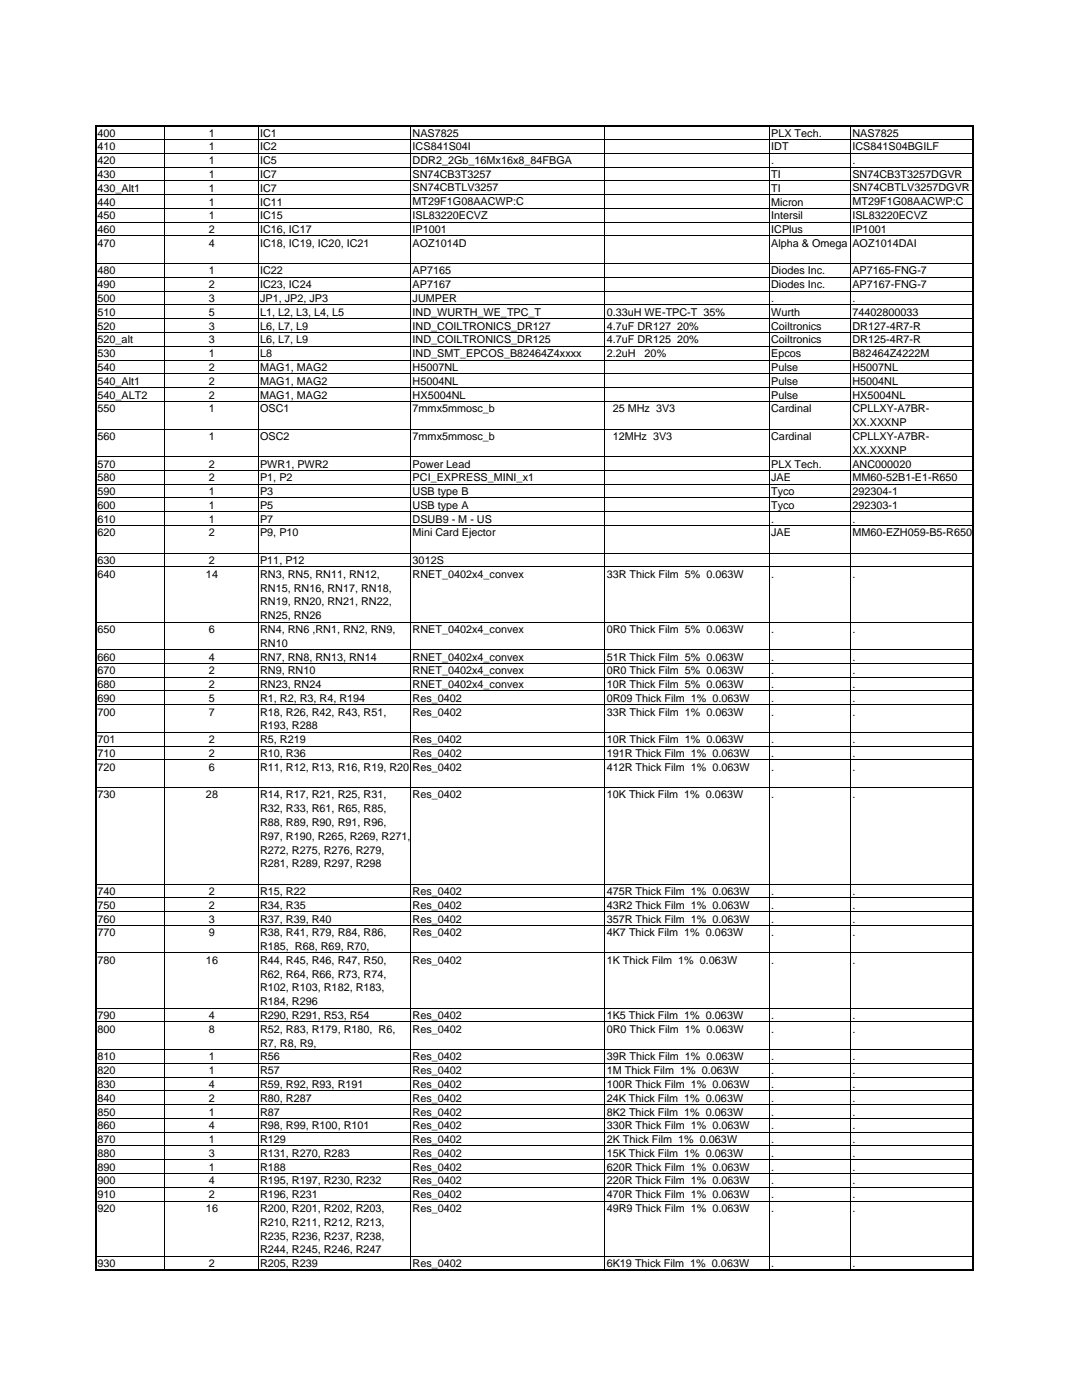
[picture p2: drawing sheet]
<svg xmlns="http://www.w3.org/2000/svg" width="216mm" height="279mm" viewBox="0 0 216 279" stroke-linecap="round" stroke-linejoin="round" font-family="sans-serif">
<defs><g id="words">
<g font-size="2.2">
<text x="19.5" y="27.3">400</text>
<text x="41.7" y="27.3">1</text>
<text x="51.9" y="27.3">IC1</text>
<text x="82.3" y="27.3">NAS7825</text>
<text x="153.9" y="27.3">PLX Tech.</text>
<text x="170.1" y="27.3">NAS7825</text>
<text x="19.5" y="30">410</text>
<text x="19.5" y="32.8">420</text>
<text x="19.5" y="35.5">430</text>
<text x="41.7" y="30">1</text>
<text x="41.7" y="32.8">1</text>
<text x="41.7" y="35.5">1</text>
<text x="51.9" y="30">IC2</text>
<text x="51.9" y="32.8">IC5</text>
<text x="51.9" y="35.5">IC7</text>
<text x="82.3" y="30">ICS841S04I</text>
<text x="82.3" y="32.8">DDR2_2Gb_16Mx16x8_84FBGA</text>
<text x="82.3" y="35.5">SN74CB3T3257</text>
<text x="153.9" y="32.8">.</text>
<text x="153.9" y="35.5">TI</text>
<text x="153.9" y="30">IDT</text>
<text x="170.1" y="32.8">.</text>
<text x="170.1" y="35.5">SN74CB3T3257DGVR</text>
<text x="170.1" y="30">ICS841S04BGILF</text>
<text x="19.5" y="38.3">430_Alt1</text>
<text x="19.5" y="41">440</text>
<text x="41.7" y="38.3">1</text>
<text x="41.7" y="41">1</text>
<text x="51.9" y="38.3">IC7</text>
<text x="51.9" y="41">IC11</text>
<text x="82.3" y="38.2">SN74CBTLV3257</text>
<text x="82.3" y="40.9">MT29F1G08AACWP:C</text>
<text x="153.9" y="41">Micron</text>
<text x="153.9" y="38.3">TI</text>
<text x="170.1" y="40.9">MT29F1G08AACWP:C</text>
<text x="170.1" y="38.2">SN74CBTLV3257DGVR</text>
<text x="19.5" y="43.8">450</text>
<text x="19.5" y="46.5">460</text>
<text x="41.7" y="43.8">1</text>
<text x="41.7" y="46.5">2</text>
<text x="51.9" y="43.8">IC15</text>
<text x="51.9" y="46.5">IC16, IC17</text>
<text x="82.3" y="43.8">ISL83220ECVZ</text>
<text x="82.3" y="46.5">IP1001</text>
<text x="153.9" y="43.8">Intersil</text>
<text x="153.9" y="46.5">ICPlus</text>
<text x="170.1" y="43.8">ISL83220ECVZ</text>
<text x="170.1" y="46.5">IP1001</text>
<text x="19.5" y="49.3">470</text>
<text x="41.7" y="49.3">4</text>
<text x="51.9" y="49.3">IC18, IC19, IC20, IC21</text>
<text x="82.3" y="49.3">AOZ1014D</text>
<text x="153.9" y="49.3">Alpha &amp; Omega AOZ1014DAI</text>
<text x="19.5" y="54.8">480</text>
<text x="19.5" y="57.5">490</text>
<text x="41.7" y="54.8">1</text>
<text x="41.7" y="57.5">2</text>
<text x="51.9" y="54.8">IC22</text>
<text x="51.9" y="57.5">IC23, IC24</text>
<text x="82.3" y="54.8">AP7165</text>
<text x="82.3" y="57.5">AP7167</text>
<text x="153.9" y="54.8">Diodes Inc.</text>
<text x="153.9" y="57.5">Diodes Inc.</text>
<text x="170.1" y="54.8">AP7165-FNG-7</text>
<text x="170.1" y="57.5">AP7167-FNG-7</text>
<text x="19.5" y="60.3">500</text>
<text x="19.5" y="63">510</text>
<text x="19.5" y="65.8">520</text>
<text x="41.7" y="60.3">3</text>
<text x="41.7" y="63">5</text>
<text x="41.7" y="65.8">3</text>
<text x="51.9" y="60.3">JP1, JP2, JP3</text>
<text x="51.9" y="63">L1, L2, L3, L4, L5</text>
<text x="51.9" y="65.8">L6, L7, L9</text>
<text x="82.3" y="65.8">IND_COILTRONICS_DR127</text>
<text x="82.3" y="63">IND_WURTH_WE_TPC_T</text>
<text x="82.3" y="60.3">JUMPER</text>
<text x="121.1" y="65.8">4.7uF DR127 20%</text>
<text x="121.1" y="63">0.33uH WE-TPC-T 35%</text>
<text x="153.9" y="65.8">Coiltronics</text>
<text x="153.9" y="63">Wurth</text>
<text x="153.9" y="60.3">.</text>
<text x="170.1" y="65.8">DR127-4R7-R</text>
<text x="170.1" y="63">74402800033</text>
<text x="170.1" y="60.3">.</text>
<text x="19.5" y="68.5">520_alt</text>
<text x="19.5" y="71.3">530</text>
<text x="41.7" y="68.5">3</text>
<text x="41.7" y="71.3">1</text>
<text x="51.9" y="68.5">L6, L7, L9</text>
<text x="51.9" y="71.3">L8</text>
<text x="82.3" y="68.5">IND_COILTRONICS_DR125</text>
<text x="82.3" y="71.3">IND_SMT_EPCOS_B82464Z4xxxx</text>
<text x="121.1" y="68.5">4.7uF DR125 20%</text>
<text x="121.1" y="71.3">2.2uH</text>
<text x="128.6" y="71.3">20%</text>
<text x="153.9" y="68.5">Coiltronics</text>
<text x="153.9" y="71.3">Epcos</text>
<text x="170.1" y="68.5">DR125-4R7-R</text>
<text x="170.1" y="71.3">B82464Z4222M</text>
<text x="19.5" y="74">540</text>
<text x="19.5" y="76.8">540_Alt1</text>
<text x="41.7" y="76.8">2</text>
<text x="41.7" y="74">2</text>
<text x="51.9" y="76.8">MAG1, MAG2</text>
<text x="51.9" y="74">MAG1, MAG2</text>
<text x="82.3" y="76.8">H5004NL</text>
<text x="82.3" y="74">H5007NL</text>
<text x="153.9" y="76.8">Pulse</text>
<text x="153.9" y="74">Pulse</text>
<text x="170.1" y="76.8">H5004NL</text>
<text x="170.1" y="74">H5007NL</text>
<text x="19.5" y="79.5">540_ALT2</text>
<text x="19.5" y="82.3">550</text>
<text x="41.7" y="79.5">2</text>
<text x="41.7" y="82.3">1</text>
<text x="51.9" y="79.5">MAG1, MAG2</text>
<text x="51.9" y="82.3">OSC1</text>
<text x="82.3" y="82.3">7mmx5mmosc_b</text>
<text x="82.3" y="79.5">HX5004NL</text>
<text x="122.3" y="82.3">25 MHz 3V3</text>
<text x="153.9" y="82.3">Cardinal</text>
<text x="153.9" y="79.5">Pulse</text>
<text x="170.1" y="82.3">CPLLXY-A7BR-</text>
<text x="170.1" y="79.5">HX5004NL</text>
<text x="19.5" y="87.8">560</text>
<text x="41.7" y="87.8">1</text>
<text x="51.9" y="87.8">OSC2</text>
<text x="82.3" y="87.8">7mmx5mmosc_b</text>
<text x="122.3" y="87.8">12MHz 3V3</text>
<text x="153.9" y="87.8">Cardinal</text>
<text x="170.1" y="87.8">CPLLXY-A7BR-</text>
<text x="170.1" y="85">XX.XXXNP</text>
<text x="19.5" y="93.3">570</text>
<text x="41.7" y="93.3">2</text>
<text x="51.9" y="93.3">PWR1, PWR2</text>
<text x="82.3" y="93.3">Power Lead</text>
<text x="153.9" y="93.3">PLX Tech.</text>
<text x="170.1" y="93.3">ANC000020</text>
<text x="170.1" y="90.6">XX.XXXNP</text>
<text x="19.5" y="96.1">580</text>
<text x="19.5" y="98.8">590</text>
<text x="19.5" y="101.6">600</text>
<text x="41.7" y="96.1">2</text>
<text x="41.7" y="98.8">1</text>
<text x="41.7" y="101.6">1</text>
<text x="51.9" y="96.1">P1, P2</text>
<text x="51.9" y="98.8">P3</text>
<text x="51.9" y="101.6">P5</text>
<text x="82.3" y="98.8">USB type B</text>
<text x="82.3" y="101.6">USB type A</text>
<text x="82.3" y="96.1">PCI_EXPRESS_MINI_x1</text>
<text x="153.9" y="96.1">JAE</text>
<text x="153.9" y="98.8">Tyco</text>
<text x="153.9" y="101.6">Tyco</text>
<text x="170.1" y="96.1">MM60-52B1-E1-R650</text>
<text x="170.1" y="98.8">292304-1</text>
<text x="170.1" y="101.6">292303-1</text>
<text x="19.5" y="104.3">610</text>
<text x="19.5" y="107.1">620</text>
<text x="41.7" y="104.3">1</text>
<text x="41.7" y="107.1">2</text>
<text x="51.9" y="104.3">P7</text>
<text x="51.9" y="107.1">P9, P10</text>
<text x="82.3" y="104.3">DSUB9 - M - US</text>
<text x="82.3" y="107.1">Mini Card Ejector</text>
<text x="153.9" y="107.1">JAE</text>
<text x="153.9" y="104.3">.</text>
<text x="170.1" y="107.1">MM60-EZH059-B5-R650</text>
<text x="170.1" y="104.3">.</text>
<text x="19.5" y="112.6">630</text>
<text x="41.7" y="112.6">2</text>
<text x="51.9" y="112.6">P11, P12</text>
<text x="82.3" y="112.6">3012S</text>
<text x="19.5" y="115.3">640</text>
<text x="41.1" y="115.3">14</text>
<text x="51.9" y="115.3">RN3, RN5, RN11, RN12,</text>
<text x="51.9" y="118.1">RN15, RN16, RN17, RN18,</text>
<text x="82.3" y="115.3">RNET_0402x4_convex</text>
<text x="121.1" y="115.3">33R Thick Film 5% 0.063W</text>
<text x="153.9" y="115.3">.</text>
<text x="170.1" y="115.3">.</text>
<text x="51.9" y="120.8">RN19, RN20, RN21, RN22,</text>
<text x="51.9" y="123.6">RN25, RN26</text>
<text x="19.5" y="126.3">650</text>
<text x="19.5" y="131.8">660</text>
<text x="41.7" y="126.3">6</text>
<text x="41.7" y="131.8">4</text>
<text x="51.9" y="126.3">RN4, RN6 ,RN1, RN2, RN9,</text>
<text x="51.9" y="131.8">RN7, RN8, RN13, RN14</text>
<text x="51.9" y="129.1">RN10</text>
<text x="82.3" y="131.8">RNET_0402x4_convex</text>
<text x="82.3" y="126.3">RNET_0402x4_convex</text>
<text x="121.1" y="131.8">51R Thick Film 5% 0.063W</text>
<text x="121.1" y="126.3">0R0 Thick Film 5% 0.063W</text>
<text x="153.9" y="131.8">.</text>
<text x="153.9" y="126.3">.</text>
<text x="170.1" y="131.8">.</text>
<text x="170.1" y="126.3">.</text>
<text x="19.5" y="134.6">670</text>
<text x="19.5" y="137.3">680</text>
<text x="41.7" y="134.6">2</text>
<text x="41.7" y="137.3">2</text>
<text x="51.9" y="134.6">RN9, RN10</text>
<text x="51.9" y="137.3">RN23, RN24</text>
<text x="82.3" y="137.3">RNET_0402x4_convex</text>
<text x="82.3" y="134.6">RNET_0402x4_convex</text>
<text x="121.1" y="137.3">10R Thick Film 5% 0.063W</text>
<text x="121.1" y="134.6">0R0 Thick Film 5% 0.063W</text>
<text x="153.9" y="137.3">.</text>
<text x="153.9" y="134.6">.</text>
<text x="170.1" y="137.3">.</text>
<text x="170.1" y="134.6">.</text>
<text x="19.5" y="140.1">690</text>
<text x="19.5" y="142.8">700</text>
<text x="41.7" y="140.1">5</text>
<text x="41.7" y="142.8">7</text>
<text x="51.9" y="140.1">R1, R2, R3, R4, R194</text>
<text x="51.9" y="142.8">R18, R26, R42, R43, R51,</text>
<text x="82.3" y="140.1">Res_0402</text>
<text x="82.3" y="142.8">Res_0402</text>
<text x="121.1" y="140.1">0R09 Thick Film 1% 0.063W</text>
<text x="121.1" y="142.8">33R Thick Film 1% 0.063W</text>
<text x="153.9" y="140.1">.</text>
<text x="153.9" y="142.8">.</text>
<text x="170.1" y="140.1">.</text>
<text x="170.1" y="142.8">.</text>
<text x="19.5" y="148.3">701</text>
<text x="41.7" y="148.3">2</text>
<text x="51.9" y="148.3">R5, R219</text>
<text x="51.9" y="145.6">R193, R288</text>
<text x="82.3" y="148.3">Res_0402</text>
<text x="121.1" y="148.3">10R Thick Film 1% 0.063W</text>
<text x="153.9" y="148.3">.</text>
<text x="170.1" y="148.3">.</text>
<text x="19.5" y="151.1">710</text>
<text x="19.5" y="153.8">720</text>
<text x="41.7" y="151.1">2</text>
<text x="41.7" y="153.8">6</text>
<text x="51.9" y="151.1">R10, R36</text>
<text x="51.9" y="153.8">R11, R12, R13, R16, R19, R20 Res_0402</text>
<text x="82.3" y="151.1">Res_0402</text>
<text x="121.1" y="153.8">412R Thick Film 1% 0.063W</text>
<text x="121.1" y="151.1">191R Thick Film 1% 0.063W</text>
<text x="153.9" y="153.8">.</text>
<text x="153.9" y="151.1">.</text>
<text x="170.1" y="153.8">.</text>
<text x="170.1" y="151.1">.</text>
<text x="19.5" y="159.3">730</text>
<text x="41.1" y="159.3">28</text>
<text x="51.9" y="159.3">R14, R17, R21, R25, R31,</text>
<text x="82.3" y="159.3">Res_0402</text>
<text x="121.1" y="159.3">10K Thick Film 1% 0.063W</text>
<text x="153.9" y="159.3">.</text>
<text x="170.1" y="159.3">.</text>
<text x="51.9" y="162.1">R32, R33, R61, R65, R85,</text>
<text x="51.9" y="164.8">R88, R89, R90, R91, R96,</text>
<text x="51.9" y="167.6">R97, R190, R265, R269, R271,</text>
<text x="51.9" y="170.3">R272, R275, R276, R279,</text>
<text x="51.9" y="173.1">R281, R289, R297, R298</text>
<text x="19.5" y="178.6">740</text>
<text x="41.7" y="178.6">2</text>
<text x="51.9" y="178.6">R15, R22</text>
<text x="82.3" y="178.6">Res_0402</text>
<text x="121.1" y="178.6">475R Thick Film 1% 0.063W</text>
<text x="153.9" y="178.6">.</text>
<text x="170.1" y="178.6">.</text>
<text x="19.5" y="181.4">750</text>
<text x="19.5" y="184.1">760</text>
<text x="41.7" y="181.4">2</text>
<text x="41.7" y="184.1">3</text>
<text x="51.9" y="181.4">R34, R35</text>
<text x="51.9" y="184.1">R37, R39, R40</text>
<text x="82.3" y="184.1">Res_0402</text>
<text x="82.3" y="181.4">Res_0402</text>
<text x="121.1" y="184.1">357R Thick Film 1% 0.063W</text>
<text x="121.1" y="181.4">43R2 Thick Film 1% 0.063W</text>
<text x="153.9" y="184.1">.</text>
<text x="153.9" y="181.4">.</text>
<text x="170.1" y="184.1">.</text>
<text x="170.1" y="181.4">.</text>
<text x="19.5" y="186.9">770</text>
<text x="41.7" y="186.9">9</text>
<text x="51.9" y="186.9">R38, R41, R79, R84, R86,</text>
<text x="51.9" y="189.6">R185, R68, R69, R70,</text>
<text x="82.3" y="186.9">Res_0402</text>
<text x="121.1" y="186.9">4K7 Thick Film 1% 0.063W</text>
<text x="153.9" y="186.9">.</text>
<text x="170.1" y="186.9">.</text>
<text x="19.5" y="192.4">780</text>
<text x="41.1" y="192.4">16</text>
<text x="51.9" y="192.4">R44, R45, R46, R47, R50,</text>
<text x="51.9" y="195.1">R62, R64, R66, R73, R74,</text>
<text x="51.9" y="197.9">R102, R103, R182, R183,</text>
<text x="82.3" y="192.4">Res_0402</text>
<text x="121.1" y="192.4">1K Thick Film 1% 0.063W</text>
<text x="153.9" y="192.4">.</text>
<text x="170.1" y="192.4">.</text>
<text x="19.5" y="203.4">790</text>
<text x="41.7" y="203.4">4</text>
<text x="51.9" y="203.4">R290, R291, R53, R54</text>
<text x="51.9" y="200.6">R184, R296</text>
<text x="82.3" y="203.4">Res_0402</text>
<text x="121.1" y="203.4">1K5 Thick Film 1% 0.063W</text>
<text x="153.9" y="203.4">.</text>
<text x="170.1" y="203.4">.</text>
<text x="19.5" y="206.1">800</text>
<text x="41.7" y="206.1">8</text>
<text x="51.9" y="206.1">R52, R83, R179, R180, R6,</text>
<text x="51.9" y="208.9">R7, R8, R9,</text>
<text x="82.3" y="206.1">Res_0402</text>
<text x="121.1" y="206.1">0R0 Thick Film 1% 0.063W</text>
<text x="153.9" y="206.1">.</text>
<text x="170.1" y="206.1">.</text>
<text x="19.5" y="211.6">810</text>
<text x="19.5" y="214.4">820</text>
<text x="41.7" y="211.6">1</text>
<text x="41.7" y="214.4">1</text>
<text x="51.9" y="211.6">R56</text>
<text x="51.9" y="214.4">R57</text>
<text x="82.3" y="211.6">Res_0402</text>
<text x="82.3" y="214.4">Res_0402</text>
<text x="121.1" y="211.6">39R Thick Film 1% 0.063W</text>
<text x="121.1" y="214.4">1M Thick Film 1% 0.063W</text>
<text x="153.9" y="211.6">.</text>
<text x="153.9" y="214.4">.</text>
<text x="170.1" y="211.6">.</text>
<text x="170.1" y="214.4">.</text>
<text x="19.5" y="217.1">830</text>
<text x="19.5" y="219.9">840</text>
<text x="41.7" y="217.1">4</text>
<text x="41.7" y="219.9">2</text>
<text x="51.9" y="217.1">R59, R92, R93, R191</text>
<text x="51.9" y="219.9">R80, R287</text>
<text x="82.3" y="217.1">Res_0402</text>
<text x="82.3" y="219.9">Res_0402</text>
<text x="121.1" y="217.1">100R Thick Film 1% 0.063W</text>
<text x="121.1" y="219.9">24K Thick Film 1% 0.063W</text>
<text x="153.9" y="217.1">.</text>
<text x="153.9" y="219.9">.</text>
<text x="170.1" y="217.1">.</text>
<text x="170.1" y="219.9">.</text>
<text x="19.5" y="222.6">850</text>
<text x="19.5" y="225.4">860</text>
<text x="41.7" y="222.6">1</text>
<text x="41.7" y="225.4">4</text>
<text x="51.9" y="222.6">R87</text>
<text x="51.9" y="225.4">R98, R99, R100, R101</text>
<text x="82.3" y="225.4">Res_0402</text>
<text x="82.3" y="222.6">Res_0402</text>
<text x="121.1" y="225.4">330R Thick Film 1% 0.063W</text>
<text x="121.1" y="222.6">8K2 Thick Film 1% 0.063W</text>
<text x="153.9" y="225.4">.</text>
<text x="153.9" y="222.6">.</text>
<text x="170.1" y="225.4">.</text>
<text x="170.1" y="222.6">.</text>
<text x="19.5" y="228.1">870</text>
<text x="19.5" y="230.9">880</text>
<text x="19.5" y="233.6">890</text>
<text x="41.7" y="228.1">1</text>
<text x="41.7" y="230.9">3</text>
<text x="41.7" y="233.6">1</text>
<text x="51.9" y="228.1">R129</text>
<text x="51.9" y="230.9">R131, R270, R283</text>
<text x="51.9" y="233.6">R188</text>
<text x="82.3" y="230.9">Res_0402</text>
<text x="82.3" y="228.1">Res_0402</text>
<text x="82.3" y="233.6">Res_0402</text>
<text x="121.1" y="230.9">15K Thick Film 1% 0.063W</text>
<text x="121.1" y="228.1">2K Thick Film 1% 0.063W</text>
<text x="121.1" y="233.6">620R Thick Film 1% 0.063W</text>
<text x="153.9" y="230.9">.</text>
<text x="153.9" y="233.6">.</text>
<text x="153.9" y="228.1">.</text>
<text x="170.1" y="230.9">.</text>
<text x="170.1" y="233.6">.</text>
<text x="170.1" y="228.1">.</text>
<text x="19.5" y="236.4">900</text>
<text x="19.5" y="239.1">910</text>
<text x="41.7" y="236.4">4</text>
<text x="41.7" y="239.1">2</text>
<text x="51.9" y="236.4">R195, R197, R230, R232</text>
<text x="51.9" y="239.1">R196, R231</text>
<text x="82.3" y="236.4">Res_0402</text>
<text x="82.3" y="239.1">Res_0402</text>
<text x="121.1" y="236.4">220R Thick Film 1% 0.063W</text>
<text x="121.1" y="239.1">470R Thick Film 1% 0.063W</text>
<text x="153.9" y="236.4">.</text>
<text x="153.9" y="239.1">.</text>
<text x="170.1" y="236.4">.</text>
<text x="170.1" y="239.1">.</text>
<text x="19.5" y="241.9">920</text>
<text x="41.1" y="241.9">16</text>
<text x="51.9" y="241.9">R200, R201, R202, R203,</text>
<text x="51.9" y="244.6">R210, R211, R212, R213,</text>
<text x="82.3" y="241.9">Res_0402</text>
<text x="121.1" y="241.9">49R9 Thick Film 1% 0.063W</text>
<text x="153.9" y="241.9">.</text>
<text x="170.1" y="241.9">.</text>
<text x="51.9" y="247.4">R235, R236, R237, R238,</text>
<text x="51.9" y="250.1">R244, R245, R246, R247</text>
<text x="19.5" y="252.9">930</text>
<text x="41.7" y="252.9">2</text>
<text x="51.9" y="252.9">R205, R239</text>
<text x="82.3" y="252.9">Res_0402</text>
<text x="121.1" y="252.9">6K19 Thick Film 1% 0.063W</text>
<text x="153.9" y="252.9">.</text>
<text x="170.1" y="252.9">.</text>
</g>
</g></defs>
<g fill="none" stroke="#000" stroke-width=".2">
<path d="M19.2 27.8h175M19.2 30.6h175M19.2 33.3h175M19.2 36.1h175M19.2 38.8h175M32.9 25.2v228.2M51.5 25.2v228.2M81.9 25.2v228.2M120.7 25.2v228.2M153.5 25.2v228.2M169.7 25.2v228.2M194.2 25.2v228.3h-175"/>
<path d="M19.2 41.6h175M19.2 44.3h175M19.2 47.1h175M19.2 52.6h175M19.2 55.4h175M19.2 58.1h175M19.2 60.9h175M19.2 63.6h175M19.2 66.4h175M19.2 69.1h175M19.2 71.9h175M19.2 74.6h175"/>
<path d="M19.2 77.4h175M19.2 80.1h175M19.2 85.6h175M19.2 91.1h175M19.2 93.9h175M19.2 96.6h175M19.2 99.4h175M19.2 102.1h175M19.2 104.9h175M19.2 110.4h175M19.2 113.1h175M19.2 124.1h175"/>
<path d="M19.2 129.6h175M19.2 132.4h175M19.2 135.1h175M19.2 137.9h175M19.2 140.7h175M19.2 146.2h175M19.2 148.9h175M19.2 151.7h175M19.2 157.2h175M19.2 176.4h175M19.2 179.2h175M19.2 181.9h175"/>
<path d="M19.2 184.7h175M19.2 190.2h175M19.2 201.2h175M19.2 203.9h175M19.2 209.4h175M19.2 212.2h175M19.2 214.9h175M19.2 217.7h175M19.2 220.5h175M19.2 223.2h175M19.2 226h175M19.2 228.7h175"/>
<path d="M19.2 231.5h175M19.2 234.2h175M19.2 237h175M19.2 239.7h175M19.2 250.7h175"/>
</g>
<path d="M19 25.1h175.3M19.1 25v228.6M194.2 25v228.6M19 253.5h175.3" fill="none" stroke="#000" stroke-width=".21"/>
<use href="#words"/>
</svg>
